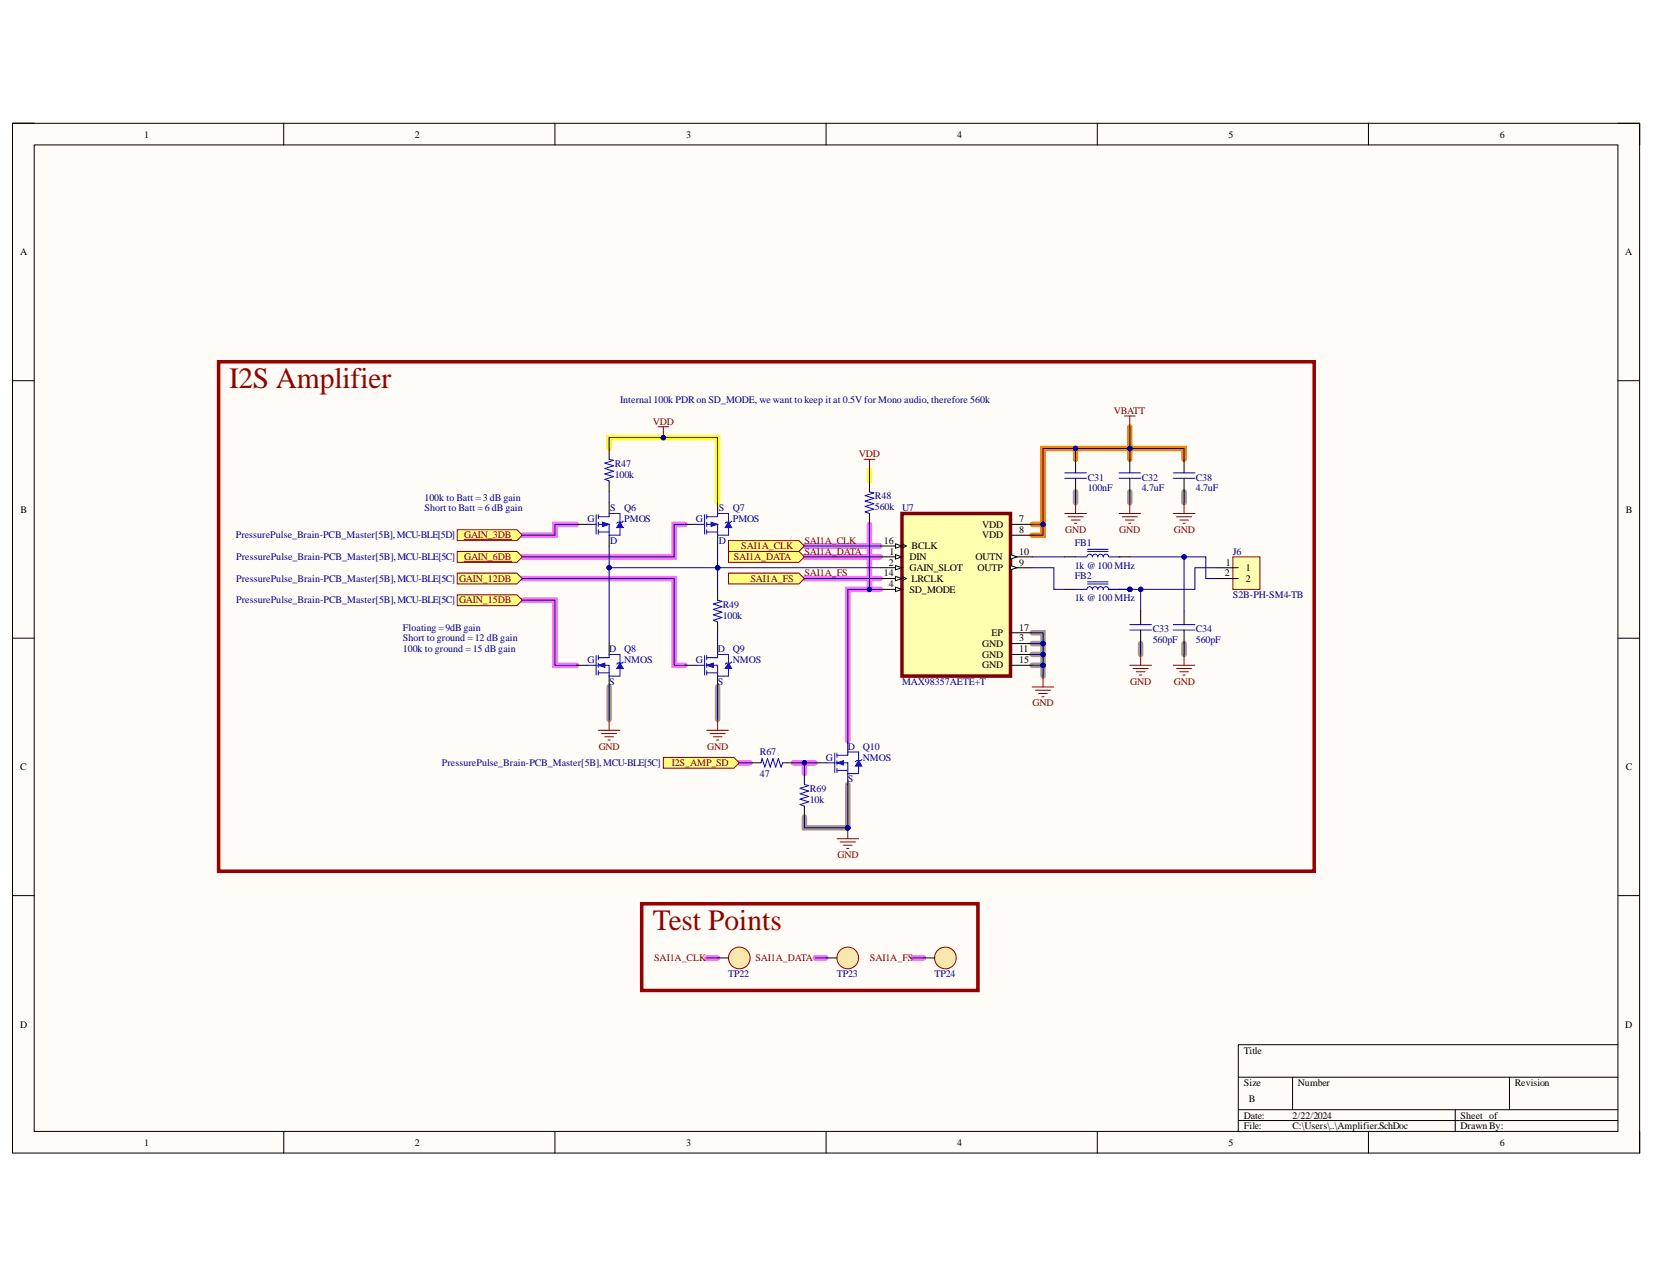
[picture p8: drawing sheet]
<svg xmlns="http://www.w3.org/2000/svg" width="279mm" height="216mm" viewBox="0 0 279 216" stroke-linecap="round" stroke-linejoin="round" font-family="sans-serif">
<defs><g id="words">
<g font-size="5" fill="#980000">
<text x="38.7" y="65.5">I2S Amplifier</text>
<text x="110.3" y="157.1">Test Points</text>
</g>
<g font-size="1.7">
<text x="24.4" y="23.2">1</text>
<text x="70.1" y="23.2">2</text>
<text x="115.9" y="23.2">3</text>
<text x="161.7" y="23.2">4</text>
<text x="207.5" y="23.2">5</text>
<text x="253.3" y="23.2">6</text>
<text x="3.4" y="43.1">A</text>
<text x="274.6" y="43.1">A</text>
<text x="3.5" y="86.6">B</text>
<text x="165.9" y="89.2">VDD</text>
<text x="172.2" y="88.2">7</text>
<text x="274.6" y="86.6">B</text>
<text x="149.3" y="91.9">16</text>
<text x="150.2" y="95.6">2</text>
<text x="150.3" y="93.7">1</text>
<text x="153.6" y="94.7">DIN</text>
<text x="154" y="92.8">BCLK</text>
<text x="164.8" y="94.7">OUTN</text>
<text x="165.9" y="90.9">VDD</text>
<text x="172.2" y="90.1">8</text>
<text x="172.2" y="93.7">10</text>
<text x="172.2" y="95.6">9</text>
<text x="207.1" y="95.6">1</text>
<text x="149.3" y="97.4">14</text>
<text x="150.2" y="99.2">4</text>
<text x="153.6" y="96.4">GAIN_SLOT</text>
<text x="153.6" y="100.1">SD_MODE</text>
<text x="154" y="98.3">LRCLK</text>
<text x="165.1" y="96.4">OUTP</text>
<text x="206.9" y="97.4">2</text>
<text x="210.5" y="96.4">1</text>
<text x="210.5" y="98.3">2</text>
<text x="167.5" y="107.4">EP</text>
<text x="172.2" y="106.6">17</text>
<text x="165.9" y="109.3">GND</text>
<text x="165.9" y="111.1">GND</text>
<text x="165.9" y="112.9">GND</text>
<text x="172.2" y="108.3">3</text>
<text x="172.2" y="110.2">11</text>
<text x="172.2" y="112.1">15</text>
<text x="3.4" y="130.1">C</text>
<text x="274.6" y="130.1">C</text>
<text x="3.4" y="173.6">D</text>
<text x="274.6" y="173.6">D</text>
<text x="210.1" y="178">Title</text>
<text x="210.1" y="183.5">Size</text>
<text x="219.3" y="183.5">Number</text>
<text x="255.9" y="183.5">Revision</text>
<text x="210.1" y="189">Date:</text>
<text x="210.1" y="190.7">File:</text>
<text x="211" y="186.2">B</text>
<text x="218.3" y="189">2/22/2024</text>
<text x="218.3" y="190.7">C:\Users\..\Amplifier.SchDoc</text>
<text x="246.7" y="189">Sheet of</text>
<text x="246.7" y="190.7">DrawnBy:</text>
<text x="24.4" y="193.5">1</text>
<text x="70.1" y="193.5">2</text>
<text x="115.9" y="193.5">3</text>
<text x="161.7" y="193.5">4</text>
<text x="207.5" y="193.5">5</text>
<text x="253.3" y="193.5">6</text>
</g>
<g font-size="1.7" fill="#000080">
<text x="104.8" y="68.1">Internal 100k PDR on SD_MODE, we want to keep it at 0.5V for Mono audio, therefore 560k</text>
<text x="103.8" y="80.7">100k</text>
<text x="103.8" y="78.9">R47</text>
<text x="183.7" y="83">100nF</text>
<text x="183.7" y="81.2">C31</text>
<text x="192.9" y="83">4.7uF</text>
<text x="192.9" y="81.2">C32</text>
<text x="202" y="83">4.7uF</text>
<text x="202" y="81.2">C38</text>
<text x="71.7" y="84.6">100k to Batt = 3 dB gain</text>
<text x="71.7" y="86.4">Short to Batt = 6 dB gain</text>
<text x="99.3" y="88.2">G</text>
<text x="103.1" y="86.4">S</text>
<text x="105.4" y="86.4">Q6</text>
<text x="105.4" y="88.2">PMOS</text>
<text x="117.5" y="88.2">G</text>
<text x="121.4" y="86.4">S</text>
<text x="123.8" y="86.4">Q7</text>
<text x="123.8" y="88.2">PMOS</text>
<text x="147.8" y="86.2">560k</text>
<text x="147.8" y="84.3">R48</text>
<text x="152.4" y="86.4">U7</text>
<text x="39.8" y="90.9">PressurePulse_Brain-PCB_Master[5B],MCU-BLE[5D]</text>
<text x="39.9" y="94.7">PressurePulse_Brain-PCB_Master[5B],MCU-BLE[5C]</text>
<text x="103.1" y="91.9">D</text>
<text x="121.4" y="91.9">D</text>
<text x="181.5" y="92.3">FB1</text>
<text x="208.3" y="93.7">J6</text>
<text x="39.9" y="98.3">PressurePulse_Brain-PCB_Master[5B],MCU-BLE[5C] GAIN_12DB</text>
<text x="39.9" y="101.9">PressurePulse_Brain-PCB_Master[5B],MCU-BLE[5C] GAIN_15DB</text>
<text x="181.5" y="96.1">1k @ 100 MHz</text>
<text x="181.5" y="97.8">FB2</text>
<text x="181.5" y="101.6">1k @ 100 MHz</text>
<text x="208.3" y="101.1">S2B-PH-SM4-TB</text>
<text x="68.1" y="106.6">Floating =9dBgain</text>
<text x="122.1" y="104.5">100k</text>
<text x="122.1" y="102.7">R49</text>
<text x="194.7" y="106.8">C33</text>
<text x="202" y="106.8">C34</text>
<text x="68.1" y="110.2">100k to ground = 15 dB gain</text>
<text x="68.1" y="108.3">Short to ground = 12 dB gain</text>
<text x="99.3" y="112.1">G</text>
<text x="102.9" y="110.2">D</text>
<text x="105.4" y="110.2">Q8</text>
<text x="105.4" y="112.1">NMOS</text>
<text x="117.5" y="112.1">G</text>
<text x="121.3" y="110.2">D</text>
<text x="123.8" y="110.2">Q9</text>
<text x="123.8" y="112.1">NMOS</text>
<text x="194.7" y="108.7">560pF</text>
<text x="202" y="108.7">560pF</text>
<text x="102.9" y="115.7">S</text>
<text x="121.3" y="115.7">S</text>
<text x="152.4" y="115.7">MAX98357AETE+T</text>
<text x="74.7" y="129.5">PressurePulse_Brain-PCB_Master[5B],MCU-BLE[5C]</text>
<text x="128.4" y="131.2">47</text>
<text x="128.4" y="127.6">R67</text>
<text x="139.5" y="128.5">G</text>
<text x="143.2" y="126.7">D</text>
<text x="145.8" y="126.7">Q10</text>
<text x="145.8" y="128.5">NMOS</text>
<text x="136.8" y="135.6">10k</text>
<text x="136.8" y="133.9">R69</text>
<text x="143.2" y="132.2">S</text>
<text x="123" y="165.1">TP22</text>
<text x="141.4" y="165.1">TP23</text>
<text x="157.9" y="165.1">TP24</text>
</g>
<g font-size="1.7" fill="#800000">
<text x="110.3" y="71.8">VDD</text>
<text x="188.1" y="69.9">VBATT</text>
<text x="145.1" y="77.2">VDD</text>
<text x="78.4" y="90.9">GAIN_3DB</text>
<text x="78.4" y="94.7">GAIN_6DB</text>
<text x="124" y="94.7">SAI1A_DATA</text>
<text x="125.2" y="92.8">SAI1A_CLK</text>
<text x="135.9" y="91.9">SAI1A_CLK</text>
<text x="135.9" y="93.7">SAI1A_DATA</text>
<text x="179.9" y="90.1">GND</text>
<text x="189.1" y="90.1">GND</text>
<text x="198.3" y="90.1">GND</text>
<text x="126.7" y="98.3">SAI1A_FS</text>
<text x="135.9" y="97.4">SAI1A_FS</text>
<text x="174.4" y="119.3">GND</text>
<text x="190.9" y="115.7">GND</text>
<text x="198.3" y="115.7">GND</text>
<text x="101.1" y="126.7">GND</text>
<text x="113.5" y="129.5">I2S_AMP_SD</text>
<text x="119.5" y="126.7">GND</text>
<text x="141.5" y="145">GND</text>
<text x="110.5" y="162.4">SAI1A_CLK</text>
<text x="127.6" y="162.4">SAI1A_DATA</text>
<text x="147" y="162.4">SAI1A_FS</text>
</g>
</g></defs>
<path d="M2.1 20.8h274.9v174h-274.9z" fill-rule="evenodd" fill="#fffcf8"/>
<path d="M2.1 20.8h274.9v174h-274.9z" fill="none" stroke="#000" stroke-width=".17"/>
<path d="M5.8 24.5h267.5v166.6h-267.5z" fill-rule="evenodd" fill="#fffcf8"/>
<g fill="none" stroke="#000" stroke-width=".17">
<path d="M2.1 20.8h3.7M5.8 24.5h267.5v166.6h-267.5zM47.9 20.8v3.7M93.7 20.8v3.7M139.5 20.8v3.7M185.4 20.8v3.7M231.2 20.8v3.7M273.3 20.8h3.7v3.7M2.1 64.3h3.7M273.3 64.3h3.7M2.1 107.8h3.7M273.3 107.8h3.7"/>
<path d="M2.1 151.3h3.7M273.3 151.3h3.7M273.3 176.5h-64.1v14.6M47.9 191.1v3.7M93.7 191.1v3.7M139.5 191.1v3.7M185.4 191.1v3.7M209.2 182h64.1M209.2 187.5h64.1M209.2 189.3h64.1M218.3 182v5.5M231.2 191.1v3.7"/>
<path d="M245.8 187.5v3.6M255 182v5.5M277 191.1v3.7"/>
</g>
<g fill="none" stroke="#ff6eff" stroke-width=".93">
<path d="M88.2 97.7h25.7v14.7h1.8M97.4 88.6h-3.7v1.8h-5.5M115.7 88.6h-1.8v5.5h-25.7M135.9 92.2h12.8M135.9 94.1h12.8M135.9 97.7h12.8M146.9 88.6v11h1.8M146.9 99.6h-3.7v25.6M88.2 101.4h5.5v11h3.7M124.9 128.9h1.8M134 128.9h3.7M135.9 128.9v1.8"/>
<path d="M119.4 161.8h1.8M137.7 161.8h1.8M154.2 161.8h1.8"/>
</g>
<path d="M181.7 83.1v1.8M190.9 83.1v1.8M200 83.1v1.8M102.9 116.1v5.4M121.2 116.1v5.4M174.4 106.9h1.8v7.3M174.4 112.4h1.8M174.4 110.6h1.8M174.4 108.7h1.8M192.7 108.7v1.9M200 108.7v1.9M143.2 132.5v7.4h-7.3v-1.9" fill="none" stroke="#a6968d" stroke-width=".93"/>
<path d="M102.9 75.8v-1.9h18.3v11M146.9 79.4v1.9" fill="none" stroke="#ff0" stroke-width=".93"/>
<path d="M181.7 75.8v1.8M190.9 77.6v-1.8h-14.7v14.6h-1.8M190.9 72.1v3.7h9.1v1.8M174.4 88.6h1.8" fill="none" stroke="#fd8300" stroke-width=".93"/>
<path d="M152.4 86.7h18.3v27.5h-18.3z" fill-rule="evenodd" fill="#ffffb0"/>
<path d="M152.4 86.7h18.3v27.5h-18.3z" fill="none" stroke="#800000" stroke-width=".59"/>
<path d="M148.7 92.2h3.7" fill="none" stroke="#000" stroke-width=".17"/>
<path d="M151.3 91.9l1.1 .3-1.1 .4z" fill="#f8fcff"/>
<path d="M148.7 94.1h3.7M151.3 91.9l1.1 .3-1.1 .4zM152.4 91.9l.7 .3-.7 .4" fill="none" stroke="#000" stroke-width=".17"/>
<path d="M151.3 93.7l1.1 .4-1.1 .3z" fill="#f8fcff"/>
<path d="M148.7 95.9h3.7M151.3 93.7l1.1 .4-1.1 .3z" fill="none" stroke="#000" stroke-width=".17"/>
<path d="M151.3 95.5l1.1 .4-1.1 .4z" fill="#f8fcff"/>
<path d="M148.7 97.7h3.7M151.3 95.5l1.1 .4-1.1 .4z" fill="none" stroke="#000" stroke-width=".17"/>
<path d="M151.3 97.4l1.1 .3-1.1 .4z" fill="#f8fcff"/>
<path d="M148.7 99.6h3.7M151.3 97.4l1.1 .3-1.1 .4zM152.4 97.4l.7 .3-.7 .4" fill="none" stroke="#000" stroke-width=".17"/>
<path d="M151.3 99.2l1.1 .4-1.1 .3z" fill="#f8fcff"/>
<path d="M151.3 99.2l1.1 .4-1.1 .3zM170.7 88.6h3.7M170.7 90.4h3.7M170.7 94.1h3.7" fill="none" stroke="#000" stroke-width=".17"/>
<path d="M170.7 93.7l1.1 .4-1.1 .3z" fill="#f8fcff"/>
<path d="M170.7 93.7l1.1 .4-1.1 .3zM170.7 95.9h3.7" fill="none" stroke="#000" stroke-width=".17"/>
<path d="M170.7 95.5l1.1 .4-1.1 .4z" fill="#f8fcff"/>
<path d="M170.7 95.5l1.1 .4-1.1 .4zM170.7 106.9h3.7M170.7 108.7h3.7M170.7 110.6h3.7M170.7 112.4h3.7" fill="none" stroke="#000" stroke-width=".17"/>
<path d="M143.2 139.9v1.8M141.4 141.7h3.6M141.9 142.2h2.6M142.5 142.8h1.4M143 143.3h.4" fill="none" stroke="#800000" stroke-width=".17"/>
<circle cx="143.2" cy="139.9" r=".37" fill="#000080"/>
<circle cx="143.2" cy="139.9" r=".37" fill="none" stroke="#000080" stroke-width=".17"/>
<path d="M102.9 77.6l.7 .2-1.4 .4 1.4 .5-1.4 .4 1.4 .5-1.4 .5 1.4 .4-1.4 .5 .7 .3M146.9 83.1l.7 .2-1.5 .4 1.5 .5-1.5 .4 1.5 .5-1.5 .5 1.5 .4-1.5 .5 .8 .2M121.2 101.4l.8 .2-1.5 .4 1.5 .5-1.5 .5 1.5 .4-1.5 .5 1.5 .4-1.5 .5 .7 .3" fill="none" stroke="#00f" stroke-width=".17"/>
<path d="M102.9 75.8v1.8M102.9 81.3v1.8M121.2 99.6v1.8M146.9 81.3v1.8M146.9 86.7v1.9M121.2 105.1v1.8" fill="none" stroke="#000" stroke-width=".17"/>
<g fill="none" stroke="#800000" stroke-width=".17">
<path d="M111.1 72.1h1.9M112.1 72.1v1.8M146 77.6h1.8M146.9 77.6v1.8M101.1 123.4h3.6M101.6 123.9h2.6M102.2 124.5h1.4M102.7 125h.4M102.9 121.5v1.9M119.4 123.4h3.7M119.9 123.9h2.6M120.5 124.5h1.5"/>
<path d="M121 125h.4M121.2 121.5v1.9"/>
</g>
<circle cx="112.1" cy="73.9" r=".37" fill="#000080"/>
<circle cx="112.1" cy="73.9" r=".37" fill="none" stroke="#000080" stroke-width=".17"/>
<g fill="none" stroke="#800000" stroke-width=".17">
<path d="M189.9 70.3h1.9M190.9 70.3v1.8M179.9 86.8h3.6M180.4 87.3h2.6M181 87.9h1.4M181.5 88.4h.4M181.7 84.9v1.9M189 86.8h3.7M189.6 87.3h2.5M190.1 87.9h1.5M190.7 88.4h.3M190.9 84.9v1.9"/>
<path d="M174.4 116.1h3.6M174.9 116.6h2.6M175.5 117.2h1.4M176 117.7h.4M176.2 114.2v1.9"/>
</g>
<path d="M179.9 79.9h3.6M179.9 80.8h3.6M181.7 94.1h1.8M183.6 94.1a.46 .46 0 0 1 .5-.5 .46 .46 0 0 1 .4 .5 .46 .46 0 0 1 .5-.5 .46 .46 0 0 1 .5 .5 .45 .45 0 0 1 .4-.5 .45 .45 0 0 1 .5 .5 .46 .46 0 0 1 .4-.5 .46 .46 0 0 1 .5 .5M183.7 93.2h3.5M183.7 92.8h3.5M187.4 94.1h1.8" fill="none" stroke="#00f" stroke-width=".17"/>
<path d="M181.7 77.6v2.3M179.9 94.1h1.8M181.7 80.8v2.3M189 94.1h1.9" fill="none" stroke="#000" stroke-width=".17"/>
<circle cx="190.9" cy="99.6" r=".37" fill="#000080"/>
<circle cx="190.9" cy="99.6" r=".37" fill="none" stroke="#000080" stroke-width=".17"/>
<path d="M181.7 99.6h1.8M183.6 99.6a.46 .46 0 0 1 .5-.5 .46 .46 0 0 1 .4 .5 .46 .46 0 0 1 .5-.5 .46 .46 0 0 1 .5 .5 .45 .45 0 0 1 .4-.5 .45 .45 0 0 1 .5 .5 .46 .46 0 0 1 .4-.5 .46 .46 0 0 1 .5 .5M187.4 99.6h1.8" fill="none" stroke="#00f" stroke-width=".17"/>
<path d="M179.9 99.6h1.8M189 99.6h1.9" fill="none" stroke="#000" stroke-width=".17"/>
<circle cx="190.9" cy="99.6" r=".37" fill="#000080"/>
<circle cx="190.9" cy="99.6" r=".37" fill="none" stroke="#000080" stroke-width=".17"/>
<path d="M183.7 98.7h3.5M183.7 98.3h3.5M190.9 106.4h3.6M190.9 105.5h3.6M198.2 106.4h3.6M198.2 105.5h3.6" fill="none" stroke="#00f" stroke-width=".17"/>
<path d="M192.7 103.2v2.3M192.7 106.4v2.3M200 103.2v2.3M200 106.4v2.3" fill="none" stroke="#000" stroke-width=".17"/>
<path d="M190.9 112.4h3.6M191.4 112.9h2.6M192 113.5h1.4M192.5 114h.4M192.7 110.6v1.8M198.2 112.4h3.6M198.7 112.9h2.6M199.3 113.5h1.4M199.8 114h.4M200 110.6v1.8" fill="none" stroke="#800000" stroke-width=".17"/>
<path d="M208.3 94.1h4.5v5.5h-4.5z" fill-rule="evenodd" fill="#ffffb0"/>
<path d="M208.3 94.1h4.5v5.5h-4.5z" fill="none" stroke="#800000" stroke-width=".17"/>
<path d="M205.5 95.9h3.7M205.5 97.7h3.7" fill="none" stroke="#000" stroke-width=".17"/>
<path d="M36.9 61.1h185.1v86.1h-185.1z" fill="none" stroke="#980000" stroke-width=".59"/>
<path d="M123.1 93.2h11.9l.9 .9-.9 .9h-11.9z" fill-rule="evenodd" fill="#ffff80"/>
<path d="M123.1 93.2h11.9l.9 .9-.9 .9h-11.9z" fill="none" stroke="#800000" stroke-width=".17"/>
<path d="M123.1 96.8h11.9l.9 .9-.9 1h-11.9z" fill-rule="evenodd" fill="#ffff80"/>
<path d="M123.1 96.8h11.9l.9 .9-.9 1h-11.9z" fill="none" stroke="#800000" stroke-width=".17"/>
<path d="M123.1 91.3h11.9l.9 .9-.9 1h-11.9z" fill-rule="evenodd" fill="#ffff80"/>
<path d="M123.1 91.3h11.9l.9 .9-.9 1h-11.9z" fill="none" stroke="#800000" stroke-width=".17"/>
<path d="M77.2 89.5h10.1l.9 .9-.9 .9h-10.1z" fill-rule="evenodd" fill="#ffff80"/>
<path d="M77.2 89.5h10.1l.9 .9-.9 .9h-10.1zM78.4 91.1h8" fill="none" stroke="#800000" stroke-width=".17"/>
<path d="M77.2 93.2h10.1l.9 .9-.9 .9h-10.1z" fill-rule="evenodd" fill="#ffff80"/>
<path d="M77.2 93.2h10.1l.9 .9-.9 .9h-10.1zM78.4 94.8h8" fill="none" stroke="#800000" stroke-width=".17"/>
<path d="M77.2 96.8h10.1l.9 .9-.9 1h-10.1z" fill-rule="evenodd" fill="#ffff80"/>
<path d="M77.2 96.8h10.1l.9 .9-.9 1h-10.1z" fill="none" stroke="#800000" stroke-width=".17"/>
<path d="M77.2 100.5h10.1l.9 .9-.9 .9h-10.1z" fill-rule="evenodd" fill="#ffff80"/>
<path d="M77.2 100.5h10.1l.9 .9-.9 .9h-10.1z" fill="none" stroke="#800000" stroke-width=".17"/>
<path d="M112.1 128h11.9l.9 .9-.9 .9h-11.9z" fill-rule="evenodd" fill="#ffff80"/>
<path d="M112.1 128h11.9l.9 .9-.9 .9h-11.9z" fill="none" stroke="#800000" stroke-width=".17"/>
<path d="M135.9 92.2h12.8M135.9 94.1h12.8M135.9 97.7h12.8M143.2 132.5v7.4" fill="none" stroke="#000080" stroke-width=".17"/>
<circle cx="143.2" cy="139.9" r=".37" fill="#000080"/>
<g fill="none" stroke="#000080" stroke-width=".17">
<path d="M146.9 79.4v1.9M121.2 95.9h27.5"/>
<circle cx="143.2" cy="139.9" r=".37"/>
</g>
<circle cx="121.2" cy="95.9" r=".36" fill="#000080"/>
<g fill="none" stroke="#000080" stroke-width=".17">
<path d="M102.9 75.8v-1.9h18.3v11M102.9 83.1v1.8M121.2 106.9v1.8M121.2 116.1v5.4"/>
<circle cx="121.2" cy="95.9" r=".36"/>
</g>
<circle cx="112.1" cy="73.9" r=".37" fill="#000080"/>
<g fill="none" stroke="#000080" stroke-width=".17">
<path d="M102.9 92.2v3.7h18.3"/>
<circle cx="112.1" cy="73.9" r=".37"/>
</g>
<circle cx="121.2" cy="95.9" r=".36" fill="#000080"/>
<circle cx="121.2" cy="95.9" r=".36" fill="none" stroke="#000080" stroke-width=".17"/>
<circle cx="102.9" cy="95.9" r=".37" fill="#000080"/>
<g fill="none" stroke="#000080" stroke-width=".17">
<path d="M102.9 95.9v12.8"/>
<circle cx="102.9" cy="95.9" r=".37"/>
</g>
<circle cx="102.9" cy="95.9" r=".37" fill="#000080"/>
<g fill="none" stroke="#000080" stroke-width=".17">
<path d="M88.2 97.7h25.7v14.7h1.8M97.4 88.6h-3.7v1.8h-5.5M115.7 88.6h-1.8v5.5h-25.7M88.2 101.4h5.5v11h3.7M102.9 116.1v5.4M174.4 112.4h1.8"/>
<circle cx="102.9" cy="95.9" r=".37"/>
</g>
<circle cx="176.2" cy="112.4" r=".37" fill="#000080"/>
<g fill="none" stroke="#000080" stroke-width=".17">
<path d="M174.4 110.6h1.8"/>
<circle cx="176.2" cy="112.4" r=".37"/>
</g>
<circle cx="176.2" cy="110.6" r=".37" fill="#000080"/>
<g fill="none" stroke="#000080" stroke-width=".17">
<path d="M174.4 108.7h1.8"/>
<circle cx="176.2" cy="110.6" r=".37"/>
</g>
<circle cx="176.2" cy="108.7" r=".37" fill="#000080"/>
<g fill="none" stroke="#000080" stroke-width=".17">
<path d="M174.4 88.6h1.8"/>
<circle cx="176.2" cy="108.7" r=".37"/>
</g>
<circle cx="176.2" cy="88.6" r=".37" fill="#000080"/>
<g fill="none" stroke="#000080" stroke-width=".17">
<path d="M181.7 75.8v1.8M181.7 83.1v1.8M190.9 83.1v1.8"/>
<circle cx="176.2" cy="88.6" r=".37"/>
</g>
<circle cx="181.7" cy="75.8" r=".36" fill="#000080"/>
<g fill="none" stroke="#000080" stroke-width=".17">
<path d="M190.9 72.1v3.7"/>
<circle cx="181.7" cy="75.8" r=".36"/>
</g>
<circle cx="190.9" cy="75.8" r=".37" fill="#000080"/>
<g fill="none" stroke="#000080" stroke-width=".17">
<path d="M174.4 95.9h3.6v3.7h1.9M174.4 94.1h5.5M200 94.1v9.1M192.7 108.7v1.9M200 108.7v1.9"/>
<circle cx="190.9" cy="75.8" r=".37"/>
</g>
<circle cx="200" cy="94.1" r=".37" fill="#000080"/>
<g fill="none" stroke="#000080" stroke-width=".17">
<path d="M192.7 99.6v3.6"/>
<circle cx="200" cy="94.1" r=".37"/>
</g>
<circle cx="192.7" cy="99.6" r=".37" fill="#000080"/>
<circle cx="192.7" cy="99.6" r=".37" fill="none" stroke="#000080" stroke-width=".17"/>
<path d="M108.4 152.7h56.8v14.6h-56.8z" fill="none" stroke="#980000" stroke-width=".59"/>
<circle cx="124.9" cy="161.8" r="1.83" fill="#ffe599"/>
<circle cx="124.9" cy="161.8" r="1.83" fill="none" stroke="#980000" stroke-width=".17"/>
<path d="M121.2 161.8h1.9" fill="none" stroke="#000" stroke-width=".17"/>
<path d="M146.9 88.6v11h1.8M119.4 161.8h1.8" fill="none" stroke="#000080" stroke-width=".17"/>
<circle cx="146.9" cy="99.6" r=".37" fill="#000080"/>
<g fill="none" stroke="#000080" stroke-width=".17">
<path d="M146.9 99.6h-3.7v25.6"/>
<circle cx="146.9" cy="99.6" r=".37"/>
</g>
<circle cx="146.9" cy="99.6" r=".37" fill="#000080"/>
<circle cx="146.9" cy="99.6" r=".37" fill="none" stroke="#000080" stroke-width=".17"/>
<circle cx="143.2" cy="161.8" r="1.83" fill="#ffe599"/>
<circle cx="143.2" cy="161.8" r="1.83" fill="none" stroke="#980000" stroke-width=".17"/>
<path d="M139.5 161.8h1.9" fill="none" stroke="#000" stroke-width=".17"/>
<path d="M137.7 161.8h1.8" fill="none" stroke="#000080" stroke-width=".17"/>
<circle cx="159.7" cy="161.8" r="1.83" fill="#ffe599"/>
<circle cx="159.7" cy="161.8" r="1.83" fill="none" stroke="#980000" stroke-width=".17"/>
<path d="M156 161.8h1.9" fill="none" stroke="#000" stroke-width=".17"/>
<path d="M174.4 106.9h1.8v7.3M154.2 161.8h1.8" fill="none" stroke="#000080" stroke-width=".17"/>
<circle cx="176.2" cy="108.7" r=".37" fill="#000080"/>
<circle cx="176.2" cy="108.7" r=".37" fill="none" stroke="#000080" stroke-width=".17"/>
<circle cx="176.2" cy="110.6" r=".37" fill="#000080"/>
<circle cx="176.2" cy="110.6" r=".37" fill="none" stroke="#000080" stroke-width=".17"/>
<circle cx="176.2" cy="112.4" r=".37" fill="#000080"/>
<g fill="none" stroke="#000080" stroke-width=".17">
<path d="M190.9 77.6v-1.8h-14.7v14.6h-1.8"/>
<circle cx="176.2" cy="112.4" r=".37"/>
</g>
<circle cx="176.2" cy="88.6" r=".37" fill="#000080"/>
<circle cx="176.2" cy="88.6" r=".37" fill="none" stroke="#000080" stroke-width=".17"/>
<circle cx="181.7" cy="75.8" r=".36" fill="#000080"/>
<circle cx="181.7" cy="75.8" r=".36" fill="none" stroke="#000080" stroke-width=".17"/>
<circle cx="190.9" cy="75.8" r=".37" fill="#000080"/>
<g fill="none" stroke="#000080" stroke-width=".17">
<path d="M205.5 95.9h-3.7v3.7h-14.6"/>
<circle cx="190.9" cy="75.8" r=".37"/>
</g>
<circle cx="190.9" cy="99.6" r=".37" fill="#000080"/>
<circle cx="190.9" cy="99.6" r=".37" fill="none" stroke="#000080" stroke-width=".17"/>
<circle cx="192.7" cy="99.6" r=".37" fill="#000080"/>
<g fill="none" stroke="#000080" stroke-width=".17">
<path d="M190.9 94.1h12.8v3.6h1.8"/>
<circle cx="192.7" cy="99.6" r=".37"/>
</g>
<circle cx="200" cy="94.1" r=".37" fill="#000080"/>
<g fill="none" stroke="#000080" stroke-width=".17">
<path d="M121.2 92.2v7.4"/>
<circle cx="200" cy="94.1" r=".37"/>
</g>
<circle cx="121.2" cy="95.9" r=".36" fill="#000080"/>
<circle cx="121.2" cy="95.9" r=".36" fill="none" stroke="#000080" stroke-width=".17"/>
<path d="M137.7 128.9h1.8M143.2 125.2v1.8M143.2 130.7v1.8" fill="none" stroke="#000" stroke-width=".17"/>
<path d="M139.5 128.9h1.5M141 127.2v3.3M141.4 127.6h1.8M141.4 128.9h1.8v1.8M141.4 130.2h1.8M141.4 127.2v.8M141.4 128.5v.7M141.4 129.8v.7" fill="none" stroke="#00f" stroke-width=".17"/>
<path d="M141.4 128.9l1.1-.4v.7z" fill="#00f"/>
<path d="M141.4 128.9l1.1-.4v.7zM143.2 127.6v-.6h1.8v1.5M145 129.4v1.3h-1.8" fill="none" stroke="#00f" stroke-width=".17"/>
<path d="M145 128.5l.6 .9h-1.1z" fill="#00f"/>
<path d="M117.6 112.4h1.4M119 110.7v3.3M119.4 111.1h1.8M119.4 112.4h1.8v1.8M119.4 113.7h1.8M119.4 110.7v.8M119.4 112v.8M119.4 113.3v.7M145 128.5l.6 .9h-1.1zM145.6 128.3l-.2 .2h-.7l-.2 .2" fill="none" stroke="#00f" stroke-width=".17"/>
<path d="M115.7 112.4h1.9M121.2 108.7v1.9M121.2 114.2v1.9" fill="none" stroke="#000" stroke-width=".17"/>
<path d="M119.4 112.4l1.1-.4v.8z" fill="#00f"/>
<path d="M119.4 112.4l1.1-.4v.8zM121.2 111.1v-.5h1.9v1.4M123.1 112.9v1.3h-1.9" fill="none" stroke="#00f" stroke-width=".17"/>
<path d="M123.1 112l.5 .9h-1.1z" fill="#00f"/>
<path d="M99.2 112.4h1.5M100.7 110.7v3.3M101.1 111.1h1.8M101.1 112.4h1.8v1.8M101.1 113.7h1.8M101.1 110.7v.8M101.1 112v.8M101.1 113.3v.7M123.1 112l.5 .9h-1.1zM123.6 111.8l-.2 .2h-.7l-.2 .2" fill="none" stroke="#00f" stroke-width=".17"/>
<path d="M97.4 112.4h1.8M102.9 108.7v1.9M102.9 114.2v1.9" fill="none" stroke="#000" stroke-width=".17"/>
<path d="M101.1 112.4l1.1-.4v.8z" fill="#00f"/>
<path d="M101.1 112.4l1.1-.4v.8zM102.9 111.1v-.5h1.8v1.4M104.7 112.9v1.3h-1.8" fill="none" stroke="#00f" stroke-width=".17"/>
<path d="M104.7 112l.6 .9h-1.1z" fill="#00f"/>
<path d="M189 79.9h3.7M198.2 79.9h3.6M189 80.8h3.7M198.2 80.8h3.6M104.7 112l.6 .9h-1.1zM105.3 111.8l-.2 .2h-.7l-.2 .2" fill="none" stroke="#00f" stroke-width=".17"/>
<path d="M190.9 77.6v2.3M200 77.6v2.3M190.9 80.8v2.3M200 80.8v2.3" fill="none" stroke="#000" stroke-width=".17"/>
<path d="M190.9 75.8h9.1v1.8" fill="none" stroke="#000080" stroke-width=".17"/>
<circle cx="190.9" cy="75.8" r=".37" fill="#000080"/>
<g fill="none" stroke="#000080" stroke-width=".17">
<path d="M200 83.1v1.8M124.9 128.9h1.8M134 128.9h3.7"/>
<circle cx="190.9" cy="75.8" r=".37"/>
</g>
<path d="M198.2 86.8h3.6M198.7 87.3h2.6M199.3 87.9h1.4M199.8 88.4h.4M200 84.9v1.9" fill="none" stroke="#800000" stroke-width=".17"/>
<path d="M128.6 128.9l.1-.8 .5 1.5 .5-1.5 .4 1.5 .5-1.5 .4 1.5 .5-1.5 .4 1.5 .3-.7" fill="none" stroke="#00f" stroke-width=".17"/>
<path d="M126.7 128.9h1.9M132.2 128.9h1.8" fill="none" stroke="#000" stroke-width=".17"/>
<circle cx="135.9" cy="128.9" r=".37" fill="#000080"/>
<g fill="none" stroke="#000080" stroke-width=".17">
<path d="M135.9 138v1.9h7.3"/>
<circle cx="135.9" cy="128.9" r=".37"/>
</g>
<path d="M135.9 132.5l.7 .2-1.5 .5 1.5 .4-1.5 .5 1.5 .4-1.5 .5 1.5 .5-1.5 .4 .8 .3" fill="none" stroke="#00f" stroke-width=".17"/>
<path d="M135.9 130.7v1.8M135.9 136.2v1.8" fill="none" stroke="#000" stroke-width=".17"/>
<circle cx="143.2" cy="139.9" r=".37" fill="#000080"/>
<g fill="none" stroke="#000080" stroke-width=".17">
<path d="M135.9 128.9v1.8"/>
<circle cx="143.2" cy="139.9" r=".37"/>
</g>
<circle cx="135.9" cy="128.9" r=".37" fill="#000080"/>
<circle cx="135.9" cy="128.9" r=".37" fill="none" stroke="#000080" stroke-width=".17"/>
<path d="M97.4 88.6h1.8M102.9 84.9v1.8M102.9 90.4v1.8" fill="none" stroke="#000" stroke-width=".17"/>
<path d="M99.2 88.6h1.5M100.7 86.9v3.3M101.1 87.3h1.8M101.1 88.6h1.8v1.8M101.1 89.9h1.8M101.1 86.9v.8M101.1 88.2v.7M101.1 89.5v.7" fill="none" stroke="#00f" stroke-width=".17"/>
<path d="M101.8 88.2l1.1 .4-1.1 .3z" fill="#00f"/>
<path d="M101.8 88.2l1.1 .4-1.1 .3zM102.9 87.3v-.6h1.8v1.5M104.7 89.1v1.3h-1.8" fill="none" stroke="#00f" stroke-width=".17"/>
<path d="M104.7 88.2l.6 .9h-1.1z" fill="#00f"/>
<path d="M104.7 88.2l.6 .9h-1.1zM105.3 88l-.2 .2h-.7l-.2 .2M117.6 88.6h1.4M119 86.9v3.3M119.4 87.3h1.8M119.4 88.6h1.8v1.8M119.4 89.9h1.8M119.4 86.9v.8M119.4 88.2v.7M119.4 89.5v.7" fill="none" stroke="#00f" stroke-width=".17"/>
<path d="M115.7 88.6h1.9M121.2 84.9v1.8M121.2 90.4v1.8" fill="none" stroke="#000" stroke-width=".17"/>
<path d="M120.1 88.2l1.1 .4-1.1 .3z" fill="#00f"/>
<path d="M120.1 88.2l1.1 .4-1.1 .3zM121.2 87.3v-.6h1.9v1.5M123.1 89.1v1.3h-1.9" fill="none" stroke="#00f" stroke-width=".17"/>
<path d="M123.1 88.2l.5 .9h-1.1z" fill="#00f"/>
<path d="M123.1 88.2l.5 .9h-1.1zM123.6 88l-.2 .2h-.7l-.2 .2" fill="none" stroke="#00f" stroke-width=".17"/>
<use href="#words"/>
</svg>
